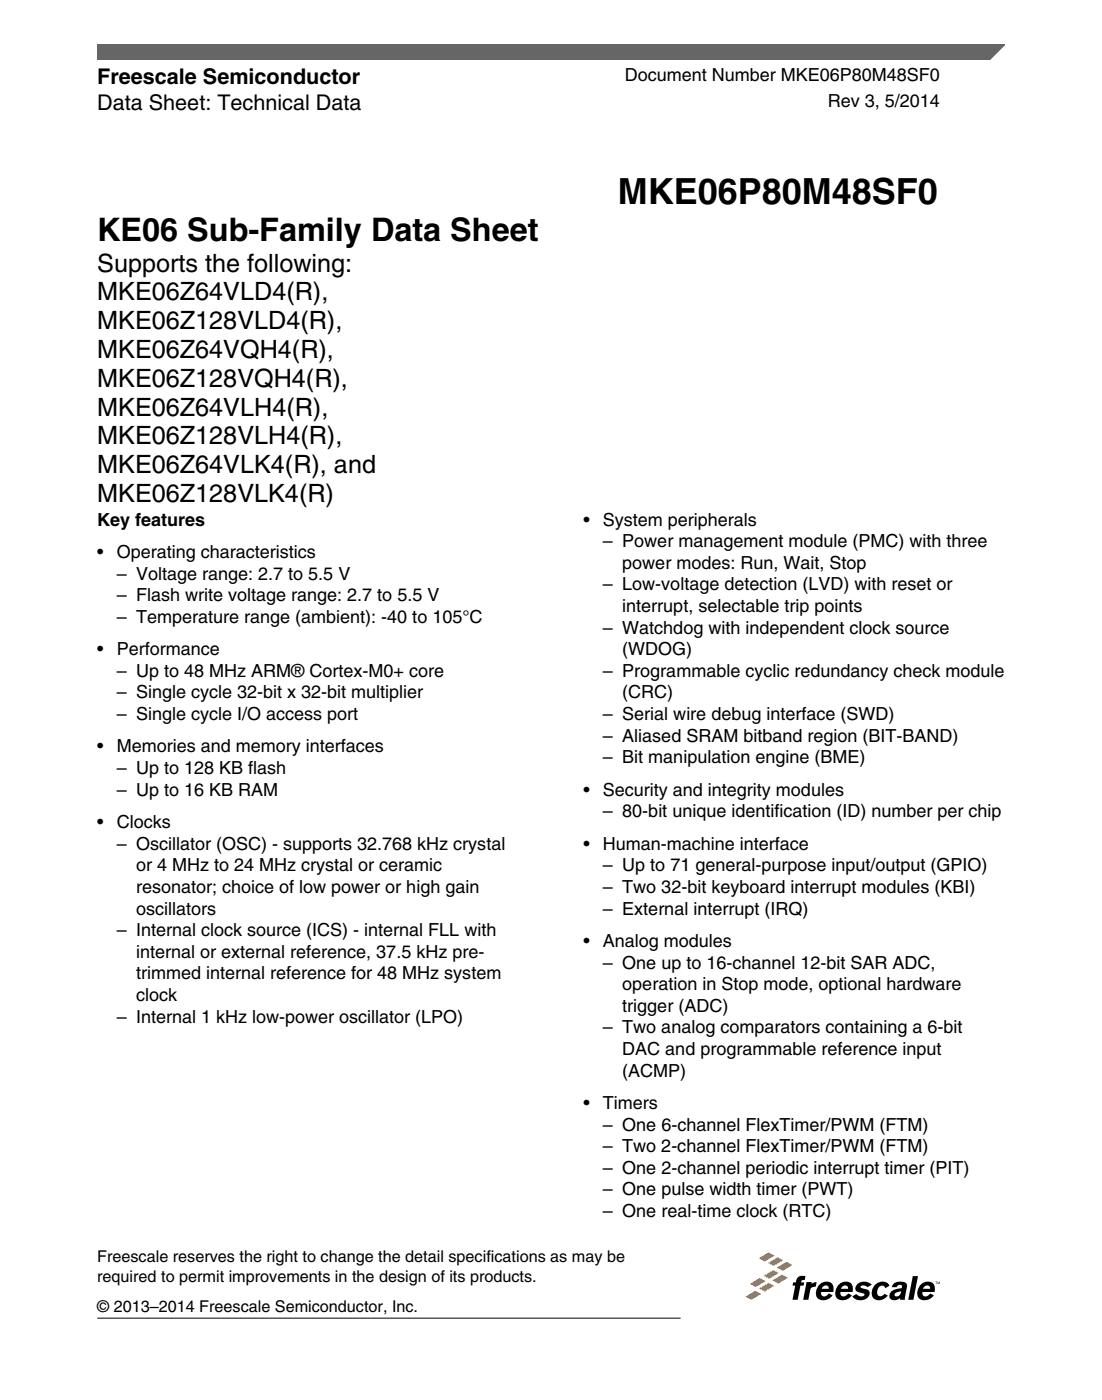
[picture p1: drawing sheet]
<svg xmlns="http://www.w3.org/2000/svg" width="216mm" height="274mm" viewBox="0 0 216 274" stroke-linecap="round" stroke-linejoin="round" font-family="sans-serif">
<defs><g id="words">
<text font-size="7.1" x="121" y="40">MKE06P80M48SF0</text>
<text font-size="6.3" x="19" y="47.2">KE06 Sub-Family Data Sheet</text>
<g font-size="4.9">
<text x="19.1" y="53.2">Supports the following:</text>
<text x="19.1" y="58.9">MKE06Z64VLD4(R),</text>
<text x="19.1" y="64.5">MKE06Z128VLD4(R),</text>
<text x="19.1" y="70.1">MKE06Z64VQH4(R),</text>
<text x="19.1" y="75.8">MKE06Z128VQH4(R),</text>
<text x="19.1" y="81.4">MKE06Z64VLH4(R),</text>
<text x="19.1" y="87.1">MKE06Z128VLH4(R),</text>
<text x="19.1" y="92.7">MKE06Z64VLK4(R), and</text>
<text x="19.1" y="98.4">MKE06Z128VLK4(R)</text>
</g>
<g font-size="4.2">
<text x="19" y="16.5">Freescale Semiconductor</text>
<text x="19.1" y="21.6">Data Sheet: Technical Data</text>
</g>
<g font-size="3.5">
<text x="122.4" y="15.9">Document Number MKE06P80M48SF0</text>
<text x="162.2" y="21">Rev 3, 5/2014</text>
<text x="19" y="103">Key features</text>
<text x="114.3" y="103">•</text>
<text x="118.1" y="103">System peripherals</text>
<text x="118.1" y="107.2">– Power management module (PMC) with three</text>
<text x="19" y="109.3">•</text>
<text x="22.9" y="109.3">Operating characteristics</text>
<text x="22.9" y="113.6">– Voltage range: 2.7 to 5.5 V</text>
<text x="121.9" y="111.5">power modes: Run, Wait, Stop</text>
<text x="22.9" y="117.8">– Flash write voltage range: 2.7 to 5.5 V</text>
<text x="118.1" y="115.7">– Low-voltage detection (LVD) with reset or</text>
<text x="121.9" y="119.9">interrupt, selectable trip points</text>
<text x="22.9" y="122">– Temperature range (ambient): -40 to 105°C</text>
<text x="118.1" y="124.2">– Watchdog with independent clock source</text>
<text x="19" y="128.4">•</text>
<text x="22.9" y="128.4">Performance</text>
<text x="121.9" y="128.4">(WDOG)</text>
<text x="22.9" y="132.6">– Up to 48 MHz ARM® Cortex-M0+ core</text>
<text x="22.9" y="136.9">– Single cycle 32-bit x 32-bit multiplier</text>
<text x="118.1" y="132.6">– Programmable cyclic redundancy check module</text>
<text x="121.9" y="136.9">(CRC)</text>
<text x="22.9" y="141.1">– Single cycle I/O access port</text>
<text x="118.1" y="141.1">– Serial wire debug interface (SWD)</text>
<text x="19" y="147.4">•</text>
<text x="22.9" y="147.4">Memories and memory interfaces</text>
<text x="118.1" y="145.3">– Aliased SRAM bitband region (BIT-BAND)</text>
<text x="118.1" y="149.6">– Bit manipulation engine (BME)</text>
<text x="22.9" y="151.7">– Up to 128 KB flash</text>
<text x="22.9" y="155.9">– Up to 16 KB RAM</text>
<text x="114.3" y="155.9">•</text>
<text x="118.1" y="155.9">Security and integrity modules</text>
<text x="118.1" y="160.1">– 80-bit unique identification (ID) number per chip</text>
<text x="19" y="162.3">•</text>
<text x="22.9" y="162.3">Clocks</text>
<text x="22.9" y="166.5">– Oscillator (OSC) - supports 32.768 kHz crystal</text>
<text x="114.3" y="166.5">•</text>
<text x="118.1" y="166.5">Human-machine interface</text>
<text x="26.7" y="170.7">or 4 MHz to 24 MHz crystal or ceramic</text>
<text x="118.1" y="170.7">– Up to 71 general-purpose input/output (GPIO)</text>
<text x="26.7" y="175">resonator; choice of low power or high gain</text>
<text x="26.7" y="179.2">oscillators</text>
<text x="118.1" y="175">– Two 32-bit keyboard interrupt modules (KBI)</text>
<text x="118.1" y="179.2">– External interrupt (IRQ)</text>
<text x="22.9" y="183.4">– Internal clock source (ICS) - internal FLL with</text>
<text x="114.3" y="185.5">•</text>
<text x="118.1" y="185.5">Analog modules</text>
<text x="26.7" y="187.7">internal or external reference, 37.5 kHz pre-</text>
<text x="26.7" y="191.9">trimmed internal reference for 48 MHz system</text>
<text x="118.1" y="189.8">– One up to 16-channel 12-bit SAR ADC,</text>
<text x="26.7" y="196.1">clock</text>
<text x="121.9" y="194">operation in Stop mode, optional hardware</text>
<text x="22.9" y="200.4">– Internal 1 kHz low-power oscillator (LPO)</text>
<text x="118.1" y="202.5">– Two analog comparators containing a 6-bit</text>
<text x="121.9" y="198.2">trigger (ADC)</text>
<text x="121.9" y="206.7">DAC and programmable reference input</text>
<text x="121.9" y="210.9">(ACMP)</text>
<text x="114.3" y="217.3">•</text>
<text x="118.1" y="217.3">Timers</text>
<text x="118.1" y="221.5">– One 6-channel FlexTimer/PWM (FTM)</text>
<text x="118.1" y="225.8">– Two 2-channel FlexTimer/PWM (FTM)</text>
<text x="118.1" y="230">– One 2-channel periodic interrupt timer (PIT)</text>
<text x="118.1" y="234.2">– One pulse width timer (PWT)</text>
<text x="118.1" y="238.5">– One real-time clock (RTC)</text>
</g>
<g font-size="3.2">
<text x="19" y="247.3">Freescale reserves the right to change the detail specifications as may be</text>
<text x="19" y="251.2">required to permit improvements in the design of its products.</text>
<text x="19" y="257.1">© 2013–2014 Freescale Semiconductor, Inc.</text>
</g>
</g></defs>
<path d="M19 8.7h177.8l-5.6 3.1h-172.2z" fill="#666"/>
<path d="M19 11.8v-3.1h177.8l-3 3.1" fill="none" stroke="#666" stroke-width=".28"/>
<path d="M19 258.3h114.3" fill="none" stroke="#000" stroke-width=".2"/>
<path d="M183.2 251.1h.4l-.1 .1v.4l-.1-.4zM183.7 251.1l.2 .4 .2-.4v.5v-.4l-.2 .4-.2-.4v.4z" fill="#000"/>
<path d="M148.7 246.6l1.9-1.2 1.1 .6-1.9 1.2z" fill="#e66a08"/>
<path d="M150.4 247.5l1.9-1.2 1.2 .6-1.9 1.2z" fill="#ffc20f"/>
<path d="M152.2 248.4l1.9-1.2 1.2 .7-1.9 1.1z" fill="#e66a08"/>
<path d="M149.6 250l1.9-1.2 1.1 .6-1.9 1.2z" fill="#ffc20f"/>
<g fill="#e66a08">
<path d="M151.3 250.9l1.9-1.2 1.2 .7-1.9 1.1z"/>
<path d="M146.9 251.6l1.9-1.2 1.2 .6-1.9 1.2z"/>
</g>
<path d="M148.7 252.5l1.9-1.2 1.2 .6-1.9 1.2z" fill="#ffc20f"/>
<path d="M146 254.1l2-1.2 1.1 .6-1.9 1.2z" fill="#e66a08"/>
<g fill="#000">
<path d="M156.4 250.2l.8-.2 .6 .1-.1 .7h-.3a.39 .39 0 0 0-.5 .5h.7l-.2 .6h-.6l-.5 2.8h-1l.5-2.8h-.5l.1-.6h.5l.2-.6zM158 251.2h1v.4l1-.4-.2 .9h-.1a.82 .82 0 0 0-.9 .6l-.4 2h-1zM168.1 251.5a2.18 2.18 0 0 1 2.7 .2l-.8 .5-.7-.3a.58 .58 0 0 0-.7 .2 1.28 1.28 0 0 0 1.1 .5l.4 .2a1.26 1.26 0 0 1-1.1 1.9h-.8a1.72 1.72 0 0 1-1.2-.7l.8-.5 .6 .5a.75 .75 0 0 0 1-.3l-.1-.2-.4-.1a1.11 1.11 0 0 1-1.3-1.1zM171.6 251.6a1.69 1.69 0 0 1 2.7 .3l-.9 .5-.1-.3a.89 .89 0 0 0-1 0 .89 .89 0 0 0-.4 .8 .75 .75 0 0 0 .4 1 .75 .75 0 0 0 1-.4l.6 .4a1.93 1.93 0 0 1-2.8 .4 2.18 2.18 0 0 1 .5-2.7zM178.8 250h1l-.8 4.7h-1.1z"/>
<path d="M160.6 251.6a2.06 2.06 0 0 0-.2 2.9 2.14 2.14 0 0 0 2.7-.7l-.7-.4-.2 .3a.7 .7 0 0 1-.9 .3 .7 .7 0 0 1-.4-.8h2.4a1.49 1.49 0 0 0-.5-1.8 1.49 1.49 0 0 0-1.8 0zM161.3 252a.6 .6 0 0 1 .7-.1 .6 .6 0 0 1 .4 .6h-1.4z"/>
<path d="M164.4 251.6a2.06 2.06 0 0 0-.2 2.9 2.14 2.14 0 0 0 2.7-.7l-.7-.4-.3 .3a.7 .7 0 0 1-.8 .3 .7 .7 0 0 1-.4-.8h2.3a1.49 1.49 0 0 0-.4-1.8 1.49 1.49 0 0 0-1.8 0zM165.1 252a.6 .6 0 0 1 .7-.1 .6 .6 0 0 1 .3 .6h-1.3z"/>
<path d="M174.9 251.7a2.12 2.12 0 0 1 2.7-.3l.1 .7-.4 2.6h-.9v-.4a1.47 1.47 0 0 1-2 .1 1.36 1.36 0 0 1 1.3-1.8l1-.2v-.5a.61 .61 0 0 0-1 .3h-1zM175.4 253.4l-.1 .5a.83 .83 0 0 0 .9 0 .83 .83 0 0 0 .4-.9z"/>
<path d="M180.5 251.6a2.06 2.06 0 0 0-.3 2.9 2.14 2.14 0 0 0 2.8-.7l-.8-.4-.2 .3a.7 .7 0 0 1-.9 .3 .7 .7 0 0 1-.4-.8h2.4a1.49 1.49 0 0 0-.4-1.8 1.49 1.49 0 0 0-1.9 0zM181.2 252a.6 .6 0 0 1 .7-.1 .6 .6 0 0 1 .3 .6h-1.4z"/>
</g>
<use href="#words"/>
</svg>
